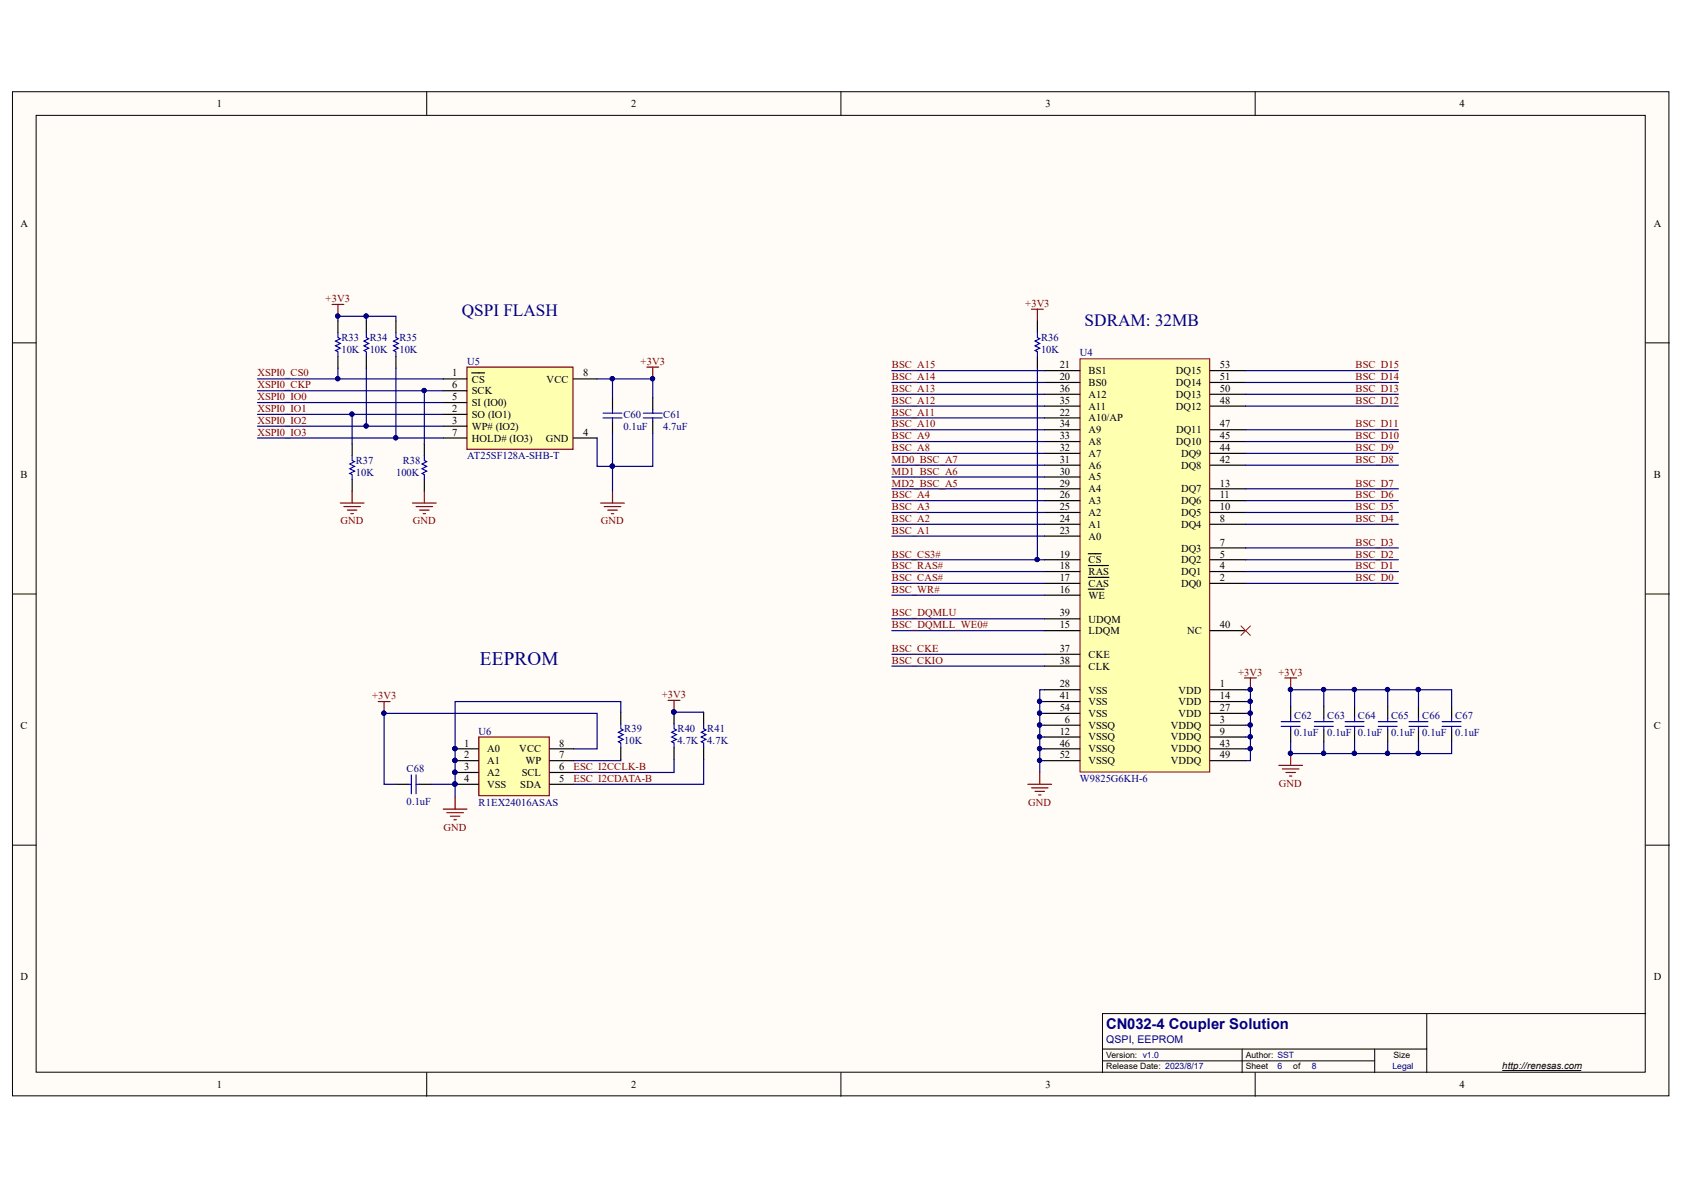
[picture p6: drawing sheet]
<svg xmlns="http://www.w3.org/2000/svg" width="297mm" height="210mm" viewBox="0 0 297 210" stroke-linecap="round" stroke-linejoin="round" font-family="sans-serif">
<defs><g id="words">
<text font-size="3.4" fill="#000080" x="84.7" y="117.3">EEPROM</text>
<g font-size="3" fill="#000080">
<text x="81.5" y="55.8">QSPI FLASH</text>
<text x="191.3" y="57.4">SDRAM: 32MB</text>
</g>
<text font-size="2.6" fill="#000080" x="195.1" y="181.6">CN032-4 Coupler Solution</text>
<g font-size="1.9">
<text x="38.2" y="18.9">1</text>
<text x="111.3" y="18.9">2</text>
<text x="184.4" y="18.9">3</text>
<text x="257.5" y="18.9">4</text>
<text x="3.6" y="40">A</text>
<text x="291.7" y="40">A</text>
<text x="186.9" y="65">21</text>
<text x="192" y="66">BS1</text>
<text x="207.4" y="66">DQ15</text>
<text x="215.2" y="65">53</text>
<text x="79.8" y="66.4">1</text>
<text x="79.8" y="70.6">5</text>
<text x="79.8" y="68.5">6</text>
<text x="83.2" y="67.5">CS</text>
<text x="83.2" y="71.6">SI (IO0)</text>
<text x="83.2" y="69.5">SCK</text>
<text x="96.4" y="67.5">VCC</text>
<text x="102.9" y="66.4">8</text>
<text x="186.9" y="67.1">20</text>
<text x="186.9" y="71.2">35</text>
<text x="186.9" y="69.1">36</text>
<text x="192" y="68.1">BS0</text>
<text x="192" y="70.2">A12</text>
<text x="207.4" y="70.2">DQ13</text>
<text x="207.4" y="68.1">DQ14</text>
<text x="215.2" y="71.2">48</text>
<text x="215.2" y="69.1">50</text>
<text x="215.2" y="67.1">51</text>
<text x="79.8" y="72.7">2</text>
<text x="79.8" y="74.8">3</text>
<text x="79.8" y="76.9">7</text>
<text x="83.2" y="73.8">SO (IO1)</text>
<text x="83.2" y="75.8">WP# (IO2)</text>
<text x="83.2" y="77.9">HOLD# (IO3)</text>
<text x="96.3" y="77.9">GND</text>
<text x="102.9" y="76.9">4</text>
<text x="186.9" y="73.3">22</text>
<text x="186.9" y="77.5">33</text>
<text x="186.9" y="75.4">34</text>
<text x="192" y="74.3">A10/AP</text>
<text x="192" y="76.5">A9</text>
<text x="192" y="72.2">A11</text>
<text x="207.4" y="72.2">DQ12</text>
<text x="207.5" y="76.5">DQ11</text>
<text x="215.2" y="77.5">45</text>
<text x="215.2" y="75.4">47</text>
<text x="186.9" y="83.7">30</text>
<text x="186.9" y="81.6">31</text>
<text x="186.9" y="79.6">32</text>
<text x="192" y="82.7">A6</text>
<text x="192" y="80.6">A7</text>
<text x="192" y="78.5">A8</text>
<text x="207.4" y="78.5">DQ10</text>
<text x="208.3" y="82.7">DQ8</text>
<text x="208.3" y="80.6">DQ9</text>
<text x="215.2" y="81.6">42</text>
<text x="215.2" y="79.6">44</text>
<text x="3.6" y="84.3">B</text>
<text x="186.9" y="90">25</text>
<text x="186.9" y="87.9">26</text>
<text x="186.9" y="85.8">29</text>
<text x="192" y="89">A3</text>
<text x="192" y="86.8">A4</text>
<text x="192" y="84.7">A5</text>
<text x="208.3" y="89">DQ6</text>
<text x="208.3" y="86.8">DQ7</text>
<text x="215.2" y="90">10</text>
<text x="215.2" y="87.9">11</text>
<text x="215.2" y="85.8">13</text>
<text x="291.7" y="84.3">B</text>
<text x="186.9" y="94.2">23</text>
<text x="186.9" y="92.1">24</text>
<text x="192" y="95.2">A0</text>
<text x="192" y="93.1">A1</text>
<text x="192" y="91">A2</text>
<text x="208.3" y="93.1">DQ4</text>
<text x="208.3" y="91">DQ5</text>
<text x="215.2" y="92.1">8</text>
<text x="186.9" y="100.4">18</text>
<text x="186.9" y="98.3">19</text>
<text x="192" y="101.5">RAS</text>
<text x="192" y="99.4">CS</text>
<text x="208.3" y="101.5">DQ1</text>
<text x="208.3" y="99.4">DQ2</text>
<text x="208.3" y="97.3">DQ3</text>
<text x="215.2" y="100.4">4</text>
<text x="215.2" y="98.3">5</text>
<text x="215.2" y="96.2">7</text>
<text x="186.9" y="104.6">16</text>
<text x="186.9" y="102.5">17</text>
<text x="192" y="105.6">WE</text>
<text x="192" y="103.6">CAS</text>
<text x="208.3" y="103.6">DQ0</text>
<text x="215.2" y="102.5">2</text>
<text x="186.9" y="110.8">15</text>
<text x="186.9" y="108.7">39</text>
<text x="192" y="111.9">LDQM</text>
<text x="192" y="109.8">UDQM</text>
<text x="209.4" y="111.9">NC</text>
<text x="215.2" y="110.8">40</text>
<text x="186.9" y="115">37</text>
<text x="186.9" y="117.1">38</text>
<text x="192" y="116.1">CKE</text>
<text x="192" y="118.1">CLK</text>
<text x="186.9" y="121.2">28</text>
<text x="186.9" y="123.3">41</text>
<text x="186.9" y="125.5">54</text>
<text x="192" y="122.3">VSS</text>
<text x="192" y="124.4">VSS</text>
<text x="207.9" y="122.3">VDD</text>
<text x="207.9" y="124.4">VDD</text>
<text x="215.2" y="121.2">1</text>
<text x="215.2" y="123.3">14</text>
<text x="215.2" y="125.5">27</text>
<text x="3.6" y="128.6">C</text>
<text x="81.9" y="131.7">1</text>
<text x="98.6" y="131.7">8</text>
<text x="186.9" y="129.6">12</text>
<text x="186.9" y="131.7">46</text>
<text x="187.9" y="127.5">6</text>
<text x="192" y="128.6">VSSQ</text>
<text x="192" y="130.6">VSSQ</text>
<text x="192" y="126.5">VSS</text>
<text x="206.5" y="128.6">VDDQ</text>
<text x="206.5" y="130.6">VDDQ</text>
<text x="207.9" y="126.5">VDD</text>
<text x="215.2" y="127.5">3</text>
<text x="215.2" y="129.6">9</text>
<text x="215.2" y="131.7">43</text>
<text x="291.7" y="128.6">C</text>
<text x="81.9" y="133.7">2</text>
<text x="81.9" y="135.8">3</text>
<text x="81.9" y="138">4</text>
<text x="85.9" y="132.7">A0</text>
<text x="85.9" y="134.8">A1</text>
<text x="85.9" y="136.9">A2</text>
<text x="91.6" y="132.7">VCC</text>
<text x="92" y="136.9">SCL</text>
<text x="92.7" y="134.8">WP</text>
<text x="98.6" y="138">5</text>
<text x="98.6" y="135.8">6</text>
<text x="98.6" y="133.7">7</text>
<text x="186.9" y="133.7">52</text>
<text x="192" y="132.7">VSSQ</text>
<text x="192" y="134.8">VSSQ</text>
<text x="206.5" y="132.7">VDDQ</text>
<text x="206.5" y="134.8">VDDQ</text>
<text x="215.2" y="133.7">49</text>
<text x="85.9" y="139">VSS</text>
<text x="91.8" y="139">SDA</text>
<text x="3.6" y="172.9">D</text>
<text x="291.7" y="172.9">D</text>
<text x="38.2" y="191.9">1</text>
<text x="111.3" y="191.9">2</text>
<text x="184.4" y="191.9">3</text>
<text x="257.5" y="191.9">4</text>
</g>
<g font-size="1.9" fill="#800000">
<text x="57.4" y="53.3">+3V3</text>
<text x="180.8" y="54.2">+3V3</text>
<text x="113" y="64.4">+3V3</text>
<text x="157.3" y="65">BSC_A15</text>
<text x="239.1" y="65">BSC_D15</text>
<text x="45.4" y="70.6">XSPI0_IO0</text>
<text x="45.4" y="68.5">XSPI0_CKP</text>
<text x="45.4" y="66.4">XSPI0_CS0</text>
<text x="157.3" y="71.2">BSC_A12</text>
<text x="157.3" y="67.1">BSC_A14</text>
<text x="157.3" y="69.1">BSC_A13</text>
<text x="239.1" y="71.2">BSC_D12</text>
<text x="239.1" y="69.1">BSC_D13</text>
<text x="239.1" y="67.1">BSC_D14</text>
<text x="45.4" y="72.7">XSPI0_IO1</text>
<text x="45.4" y="74.8">XSPI0_IO2</text>
<text x="45.4" y="76.9">XSPI0_IO3</text>
<text x="157.3" y="77.5">BSC_A9</text>
<text x="157.3" y="75.4">BSC_A10</text>
<text x="157.3" y="73.3">BSC_A11</text>
<text x="239.1" y="77.5">BSC_D10</text>
<text x="239.1" y="75.4">BSC_D11</text>
<text x="157.3" y="79.6">BSC_A8</text>
<text x="157.3" y="83.7">MD1_BSC_A6</text>
<text x="157.3" y="81.6">MD0_BSC_A7</text>
<text x="239.1" y="81.6">BSC_D8</text>
<text x="239.1" y="79.6">BSC_D9</text>
<text x="157.3" y="90">BSC_A3</text>
<text x="157.3" y="87.9">BSC_A4</text>
<text x="157.3" y="85.8">MD2_BSC_A5</text>
<text x="239.1" y="90">BSC_D5</text>
<text x="239.1" y="87.9">BSC_D6</text>
<text x="239.1" y="85.8">BSC_D7</text>
<text x="60.1" y="92.5">GND</text>
<text x="72.8" y="92.5">GND</text>
<text x="106" y="92.5">GND</text>
<text x="157.3" y="94.2">BSC_A1</text>
<text x="157.3" y="92.1">BSC_A2</text>
<text x="239.1" y="92.1">BSC_D4</text>
<text x="157.3" y="98.3">BSC_CS3#</text>
<text x="157.3" y="100.4">BSC_RAS#</text>
<text x="239.1" y="100.4">BSC_D1</text>
<text x="239.1" y="98.3">BSC_D2</text>
<text x="239.1" y="96.2">BSC_D3</text>
<text x="157.3" y="102.5">BSC_CAS#</text>
<text x="157.3" y="104.6">BSC_WR#</text>
<text x="239.1" y="102.5">BSC_D0</text>
<text x="157.3" y="108.7">BSC_DQMLU</text>
<text x="157.3" y="110.8">BSC_DQMLL_WE0#</text>
<text x="157.3" y="117.1">BSC_CKIO</text>
<text x="157.3" y="115">BSC_CKE</text>
<text x="218.4" y="119.2">+3V3</text>
<text x="225.5" y="119.2">+3V3</text>
<text x="65.6" y="123.3">+3V3</text>
<text x="116.7" y="123.2">+3V3</text>
<text x="101.2" y="135.8">ESC_I2CCLK-B</text>
<text x="101.2" y="138">ESC_I2CDATA-B</text>
<text x="181.3" y="142.1">GND</text>
<text x="225.6" y="138.8">GND</text>
<text x="78.2" y="146.5">GND</text>
</g>
<g font-size="1.9" fill="#000080">
<text x="60.2" y="62.3">10K</text>
<text x="60.2" y="60.2">R33</text>
<text x="65.2" y="62.3">10K</text>
<text x="65.2" y="60.2">R34</text>
<text x="70.5" y="62.3">10K</text>
<text x="70.5" y="60.2">R35</text>
<text x="82.4" y="64.4">U5</text>
<text x="183.6" y="62.3">10K</text>
<text x="183.6" y="60.2">R36</text>
<text x="190.5" y="62.9">U4</text>
<text x="110" y="75.8">0.1uF</text>
<text x="110" y="73.8">C60</text>
<text x="117" y="75.8">4.7uF</text>
<text x="117" y="73.8">C61</text>
<text x="62.8" y="84">10K</text>
<text x="62.8" y="81.9">R37</text>
<text x="69.9" y="84">100K</text>
<text x="71" y="81.9">R38</text>
<text x="82.4" y="81">AT25SF128A-SHB-T</text>
<text x="84.4" y="129.6">U6</text>
<text x="110.1" y="131.3">10K</text>
<text x="110.1" y="129.2">R39</text>
<text x="119.5" y="131.3">4.7K</text>
<text x="119.5" y="129.2">R40</text>
<text x="124.8" y="131.3">4.7K</text>
<text x="124.8" y="129.2">R41</text>
<text x="228.3" y="129.8">0.1uF</text>
<text x="228.3" y="126.9">C62</text>
<text x="234.1" y="129.8">0.1uF</text>
<text x="234.1" y="126.9">C63</text>
<text x="239.5" y="129.8">0.1uF</text>
<text x="239.5" y="126.9">C64</text>
<text x="245.4" y="129.8">0.1uF</text>
<text x="245.4" y="126.9">C65</text>
<text x="250.9" y="129.8">0.1uF</text>
<text x="250.9" y="126.9">C66</text>
<text x="256.7" y="129.8">0.1uF</text>
<text x="256.7" y="126.9">C67</text>
<text x="71.7" y="136.1">C68</text>
<text x="190.5" y="138">W9825G6KH-6</text>
<text x="71.7" y="141.9">0.1uF</text>
<text x="84.4" y="142.1">R1EX24016ASAS</text>
<text x="195.1" y="184">QSPI, EEPROM</text>
</g>
<text font-size="1.7" x="265" y="188.6">http://renesas.com</text>
<g font-size="1.5">
<text x="195.1" y="188.6">Release Date: 2023/8/17</text>
<text x="195.1" y="186.6">Version: v1.0</text>
<text x="219.7" y="188.6">Sheet</text>
<text x="219.7" y="186.6">Author: SST</text>
<text x="228.1" y="188.6">of</text>
<text x="245.8" y="186.6">Size</text>
</g>
<g font-size="1.5" fill="#000080">
<text x="225.3" y="188.6">6</text>
<text x="231.4" y="188.6">8</text>
<text x="245.6" y="188.5">Legal</text>
</g>
</g></defs>
<g fill="#fffcf8" stroke="#000" stroke-width=".18">
<path d="M2.2 16.2h292.2v177.1h-292.2z"/>
<path d="M6.4 20.3h283.8v168.8h-283.8z"/>
</g>
<g fill="none" stroke="#000" stroke-width=".18">
<path d="M75.3 16.2v4.1M148.3 16.2v4.1M221.4 16.2v4.1M2.2 60.5h4.2M290.3 60.5h4.2M2.2 104.8h4.2M290.3 104.8h4.2M2.2 149.1h4.2M290.3 149.1h4.2M251.7 178.8v6.2h-57.2M290.3 178.8h-95.8v10.4M75.3 189.2v4.2"/>
<path d="M148.3 189.2v4.2M194.5 187.1h48M219.1 185v4.2M221.4 189.2v4.2M242.5 185v4.2M251.7 185v4.2M265 188.8h13.9"/>
</g>
<path d="M64.6 56.6v-.8h5.2v.8M64.6 55.8h-5v.8M45.4 71h32.8M59.6 65v1.8M64.6 65v10.2M69.8 65v12.3M74.8 68.9v9.4M105.3 77.3v5h2.7v4.3M105.3 66.8h2.7M108 70.2v-3.4h7.1v3.4M108 76.4v5.9h7.1v-5.9" fill="none" stroke="#000080" stroke-width=".21"/>
<g fill="#000080" stroke="#000080" stroke-width=".18">
<circle cx="64.6" cy="75.1" r=".38"/>
<circle cx="59.6" cy="55.7" r=".38"/>
<circle cx="74.8" cy="68.9" r=".38"/>
<circle cx="64.6" cy="55.7" r=".38"/>
<circle cx="69.8" cy="77.2" r=".38"/>
<circle cx="108" cy="66.8" r=".38"/>
<circle cx="115.1" cy="66.8" r=".38"/>
<circle cx="108" cy="82.2" r=".38"/>
<circle cx="59.6" cy="66.8" r=".38"/>
</g>
<path d="M58.6 53.7h2.1M59.6 53.7v2.1M72.8 88.7h4.1M73.4 89.4h2.9M74 90h1.7M74.6 90.6h.5M74.8 86.6v2.1M106 88.7h4.1M106.6 89.4h2.9M107.2 90h1.7M107.8 90.6h.4M108 86.6v2.1" fill="none" stroke="#800000" stroke-width=".21"/>
<path d="M59.6 56.6v2.1M64.6 56.6v2.1M69.8 56.6v2.1M59.6 62.9v2.1M64.6 62.9v2.1M69.8 62.9v2.1M74.8 78.3v2.1M108 70.2v2.1M108 74.3v2.1M115.1 70.2v2.1M115.1 74.3v2.1M74.8 84.6v2" fill="none" stroke="#000" stroke-width=".21"/>
<path d="M59.6 58.7v.8l.4 .2-.8 .5 .8 .4-.8 .4 .8 .4-.8 .4 .4 .2v.9M64.6 58.7v.8l.4 .2-.8 .5 .8 .4-.8 .4 .8 .4-.8 .4 .4 .2v.9M69.8 58.7v.8l.5 .2-.9 .5 .9 .4-.9 .4 .9 .4-.9 .4 .4 .2v.9M106.4 72.9h3.3M106.4 73.7h3.3M108 72.3v.6M108 73.7v.6M113.5 72.9h3.3M113.5 73.7h3.3M115.1 72.3v.6M115.1 73.7v.6M74.8 80.4v.8l.5 .2-.9 .4 .9 .5-.9 .4 .9 .4-.9 .4 .4 .2v.9" fill="none" stroke="#00f" stroke-width=".21"/>
<path d="M82.4 64.8h18.7v14.5h-18.7z" fill="#ffffb0" stroke="#800000" stroke-width=".21"/>
<g fill="none" stroke="#000" stroke-width=".21">
<path d="M78.2 66.8h4.2M78.2 73.1h4.2M78.2 75.2h4.2M78.2 77.3h4.2M78.2 71h4.2M78.2 68.9h4.2M83.2 65.8h2.3M101.2 66.8h4.1M101.2 77.3h4.1M69.8 138.3h2.1M74 138.3h2.1M118.9 125.6v2.1"/>
<path d="M118.9 131.9v2.1M124.1 125.6v2.1M124.1 131.9v2.1"/>
</g>
<path d="M45.4 77.3h32.8M45.4 75.2h32.8M45.4 68.9h32.8M45.4 66.8h32.8M80.3 138.3v2.3M101.2 132.1h4.1v-6.3h-37.6v12.5h2.1M109.5 125.6v-1.9h-29.2v14.6h-4.2M118.9 134v2.3h-17.7M118.9 125.6h5.2M124.1 134v4.3h-22.9" fill="none" stroke="#000080" stroke-width=".21"/>
<g fill="#000080" stroke="#000080" stroke-width=".18">
<circle cx="69.8" cy="77.2" r=".38"/>
<circle cx="64.6" cy="75.1" r=".38"/>
<circle cx="115.1" cy="66.8" r=".38"/>
<circle cx="67.7" cy="125.8" r=".38"/>
<circle cx="80.2" cy="138.3" r=".38"/>
<circle cx="80.2" cy="132" r=".38"/>
<circle cx="80.2" cy="134.1" r=".38"/>
<circle cx="80.2" cy="136.2" r=".38"/>
<circle cx="118.9" cy="125.6" r=".38"/>
<circle cx="74.8" cy="68.9" r=".38"/>
<circle cx="59.6" cy="66.8" r=".38"/>
</g>
<path d="M114.1 64.8h2.1M115.1 64.8v2M66.7 123.7h2.1M67.7 123.7v2.1M117.9 123.5h2M118.9 123.5v2.1M78.2 142.7h4.2M78.8 143.3h2.9M79.4 144h1.7M80.1 144.6h.4M80.3 140.6v2.1" fill="none" stroke="#800000" stroke-width=".21"/>
<path d="M71.9 138.3h.7M72.6 136.7v3.3M73.4 136.7v3.3M73.4 138.3h.6M118.9 127.7v.8l.4 .3-.8 .4 .8 .4-.8 .4 .8 .4-.8 .4 .4 .2v.9M124.1 127.7v.8l.4 .3-.8 .4 .8 .4-.8 .4 .8 .4-.8 .4 .4 .2v.9" fill="none" stroke="#00f" stroke-width=".21"/>
<path d="M84.5 130h12.4v10.3h-12.4z" fill="#ffffb0" stroke="#800000" stroke-width=".21"/>
<path d="M62.1 78.3v2.1M62.1 84.6v2M80.3 132.1h4.2M80.3 134.2h4.2M80.3 136.3h4.2M80.3 138.3h4.2M97 132.1h4.2M97 134.2h4.2M97 136.3h4.2M97 138.3h4.2M109.5 125.6v2.1M109.5 131.9v2.1" fill="none" stroke="#000" stroke-width=".21"/>
<g fill="#000080" stroke="#000080" stroke-width=".18">
<circle cx="80.2" cy="132" r=".38"/>
<circle cx="80.2" cy="134.1" r=".38"/>
<circle cx="80.2" cy="136.2" r=".38"/>
<circle cx="80.2" cy="138.3" r=".38"/>
<circle cx="62.1" cy="73" r=".38"/>
</g>
<path d="M62.1 80.4v.8l.4 .2-.8 .4 .8 .5-.8 .4 .8 .4-.8 .4 .4 .2v.9M109.5 127.7v.8l.4 .3-.8 .4 .8 .4-.8 .4 .8 .4-.8 .4 .4 .2v.9" fill="none" stroke="#00f" stroke-width=".21"/>
<path d="M45.4 73.1h16.7M78.2 73.1h-16.1v5.2M109.5 134v.2h-8.3" fill="none" stroke="#000080" stroke-width=".21"/>
<path d="M60 88.7h4.2M60.7 89.4h2.9M61.3 90h1.6M61.9 90.6h.4M62.1 86.6v2.1" fill="none" stroke="#800000" stroke-width=".21"/>
<path d="M190.5 63.3h22.9v72.9h-22.9z" fill="#ffffb0" stroke="#800000" stroke-width=".18"/>
<g fill="none" stroke="#000" stroke-width=".21">
<path d="M183 56.6v2.1M183 62.9v2.1M184.2 67.5h6.3M184.2 65.4h6.3M184.2 73.7h6.3M184.2 80h6.3M184.2 77.9h6.3M184.2 75.8h6.3M184.2 71.6h6.3M184.2 69.5h6.3M213.5 67.5h6.2M213.5 65.4h6.2"/>
<path d="M213.5 80h6.2M213.5 77.9h6.2M213.5 75.8h6.2M213.5 71.6h6.2M213.5 69.5h6.2M184.2 98.7h6.3M184.2 92.5h6.3M184.2 90.4h6.3M184.2 88.3h6.3M184.2 86.2h6.3M184.2 94.6h6.3M184.2 84.1h6.3"/>
<path d="M184.2 82.1h6.3M192 99.8h3.5M192 97.7h2.2M213.5 98.7h6.2M213.5 96.6h6.2M213.5 92.5h6.2M213.5 90.4h6.2M213.5 88.3h6.2M213.5 86.2h6.2M213.5 82.1h6.2M184.2 102.9h6.3M184.2 100.8h6.3"/>
<path d="M184.2 111.2h6.3M184.2 105h6.3M184.2 115.4h6.3M184.2 117.5h6.3M184.2 109.2h6.3M192 103.9h2.8M192 101.8h3.6M213.5 102.9h6.2M213.5 100.8h6.2M213.5 111.2h6.2M184.2 121.7h6.3M184.2 127.9h6.3"/>
<path d="M184.2 130h6.3M184.2 123.7h6.3M184.2 125.8h6.3M184.2 132.1h6.3M184.2 134.2h6.3M213.5 121.7h6.2M213.5 127.9h6.2M213.5 130h6.2M213.5 123.7h6.2M213.5 125.8h6.2M213.5 132.1h6.2M213.5 134.2h6.2"/>
<path d="M227.7 124.6v2.1M227.7 128.8v2M233.5 124.6v2.1M233.5 128.8v2M238.9 124.6v2.1M238.9 128.8v2M244.8 124.6v2.1M244.8 128.8v2M250.2 124.6v2.1M250.2 128.8v2M256 124.6v2.1M256 128.8v2"/>
</g>
<g fill="none" stroke="#000080" stroke-width=".21">
<path d="M157.3 65.4h26.9M157.3 67.5h26.9M157.3 69.5h26.9M157.3 71.6h26.9M157.3 73.7h26.9M157.3 75.8h26.9M157.3 77.9h26.9M157.3 80h26.9M183 65v33.7M219.7 65.4h27M219.7 67.5h27M219.7 69.5h27"/>
<path d="M219.7 71.6h27M219.7 75.8h27M219.7 77.9h27M219.7 80h27M157.3 98.7h26.9M157.3 82.1h26.9M157.3 84.1h26.9M157.3 86.2h26.9M157.3 88.3h26.9M157.3 90.4h26.9M157.3 92.5h26.9M157.3 94.6h26.9"/>
<path d="M219.7 82.1h27M219.7 86.2h27M219.7 88.3h27M219.7 90.4h27M219.7 92.5h27M219.7 96.6h27M219.7 98.7h27M157.3 102.9h26.9M157.3 100.8h26.9M157.3 105h26.9M157.3 109.2h26.9M157.3 117.5h26.9"/>
<path d="M157.3 111.2h26.9M157.3 115.4h26.9M219.7 102.9h27M219.7 100.8h27M183.4 123.7h.8M183.4 125.8h.8M183.4 127.9h.8M183.4 130h.8M183.4 132.1h.8M183.4 134.2v2.1M184.2 121.7h-.8v12.5h.8M219.7 121.7h.9v12.5h-.9"/>
<path d="M219.7 123.7h.9M219.7 125.8h.9M219.7 127.9h.9M219.7 130h.9M219.7 132.1h.9M227.7 130.8v2.1h28.3v-2.1M227.7 124.6v-2.9h28.3v2.9M233.5 121.7v2.9M233.5 130.8v2.1M238.9 121.7v2.9M238.9 130.8v2.1M244.8 121.7v2.9"/>
<path d="M244.8 130.8v2.1M250.2 121.7v2.9M250.2 130.8v2.1"/>
</g>
<g fill="#000080" stroke="#000080" stroke-width=".18">
<circle cx="182.9" cy="98.7" r=".38"/>
<circle cx="233.5" cy="132.9" r=".38"/>
<circle cx="238.9" cy="132.9" r=".38"/>
<circle cx="244.7" cy="132.9" r=".38"/>
<circle cx="250.2" cy="132.9" r=".38"/>
<circle cx="233.5" cy="121.6" r=".38"/>
<circle cx="238.9" cy="121.6" r=".38"/>
<circle cx="244.7" cy="121.6" r=".38"/>
<circle cx="250.2" cy="121.6" r=".38"/>
<circle cx="220.5" cy="123.7" r=".38"/>
<circle cx="220.5" cy="125.8" r=".38"/>
<circle cx="220.5" cy="127.9" r=".38"/>
<circle cx="220.5" cy="130" r=".38"/>
<circle cx="220.5" cy="132" r=".38"/>
<circle cx="227.6" cy="132.9" r=".38"/>
<circle cx="220.5" cy="121.6" r=".38"/>
<circle cx="227.6" cy="121.6" r=".38"/>
<circle cx="183.4" cy="123.7" r=".38"/>
<circle cx="183.4" cy="125.8" r=".38"/>
<circle cx="183.4" cy="127.9" r=".38"/>
<circle cx="183.4" cy="130" r=".38"/>
<circle cx="183.4" cy="132" r=".38"/>
<circle cx="183.4" cy="134.1" r=".38"/>
</g>
<path d="M218.9 110.4l1.7 1.7M220.6 110.4l-1.7 1.7" fill="none" stroke="#f00" stroke-width=".18"/>
<g fill="none" stroke="#00f" stroke-width=".21">
<path d="M183 58.7v.8l.4 .2-.8 .5 .8 .4-.8 .4 .8 .4-.8 .4 .4 .2v.9M226 127.3h3.3M226 128.1h3.3M227.7 126.7v.6M227.7 128.1v.7M231.8 127.3h3.4M231.8 128.1h3.4M233.5 126.7v.6M233.5 128.1v.7M237.3 127.3h3.3M237.3 128.1h3.3M238.9 126.7v.6"/>
<path d="M238.9 128.1v.7M243.1 127.3h3.3M243.1 128.1h3.3M244.8 126.7v.6M244.8 128.1v.7M248.5 127.3h3.4M248.5 128.1h3.4M250.2 126.7v.6M250.2 128.1v.7M254.4 127.3h3.3M254.4 128.1h3.3M256 126.7v.6"/>
<path d="M256 128.1v.7"/>
</g>
<g fill="none" stroke="#800000" stroke-width=".21">
<path d="M181.9 54.5h2.1M183 54.5v2.1M219.5 119.6h2.1M220.6 119.6v2.1M226.6 119.6h2.1M227.7 119.6v2.1M181.3 138.3h4.2M181.9 139h3M182.6 139.6h1.6M183.4 136.3v2M225.6 135h4.1M226.2 135.6h2.9"/>
<path d="M226.8 136.3h1.7M227.4 136.9h.5M227.7 132.9v2.1M183.2 140.2h.4"/>
</g>
<use href="#words"/>
</svg>
